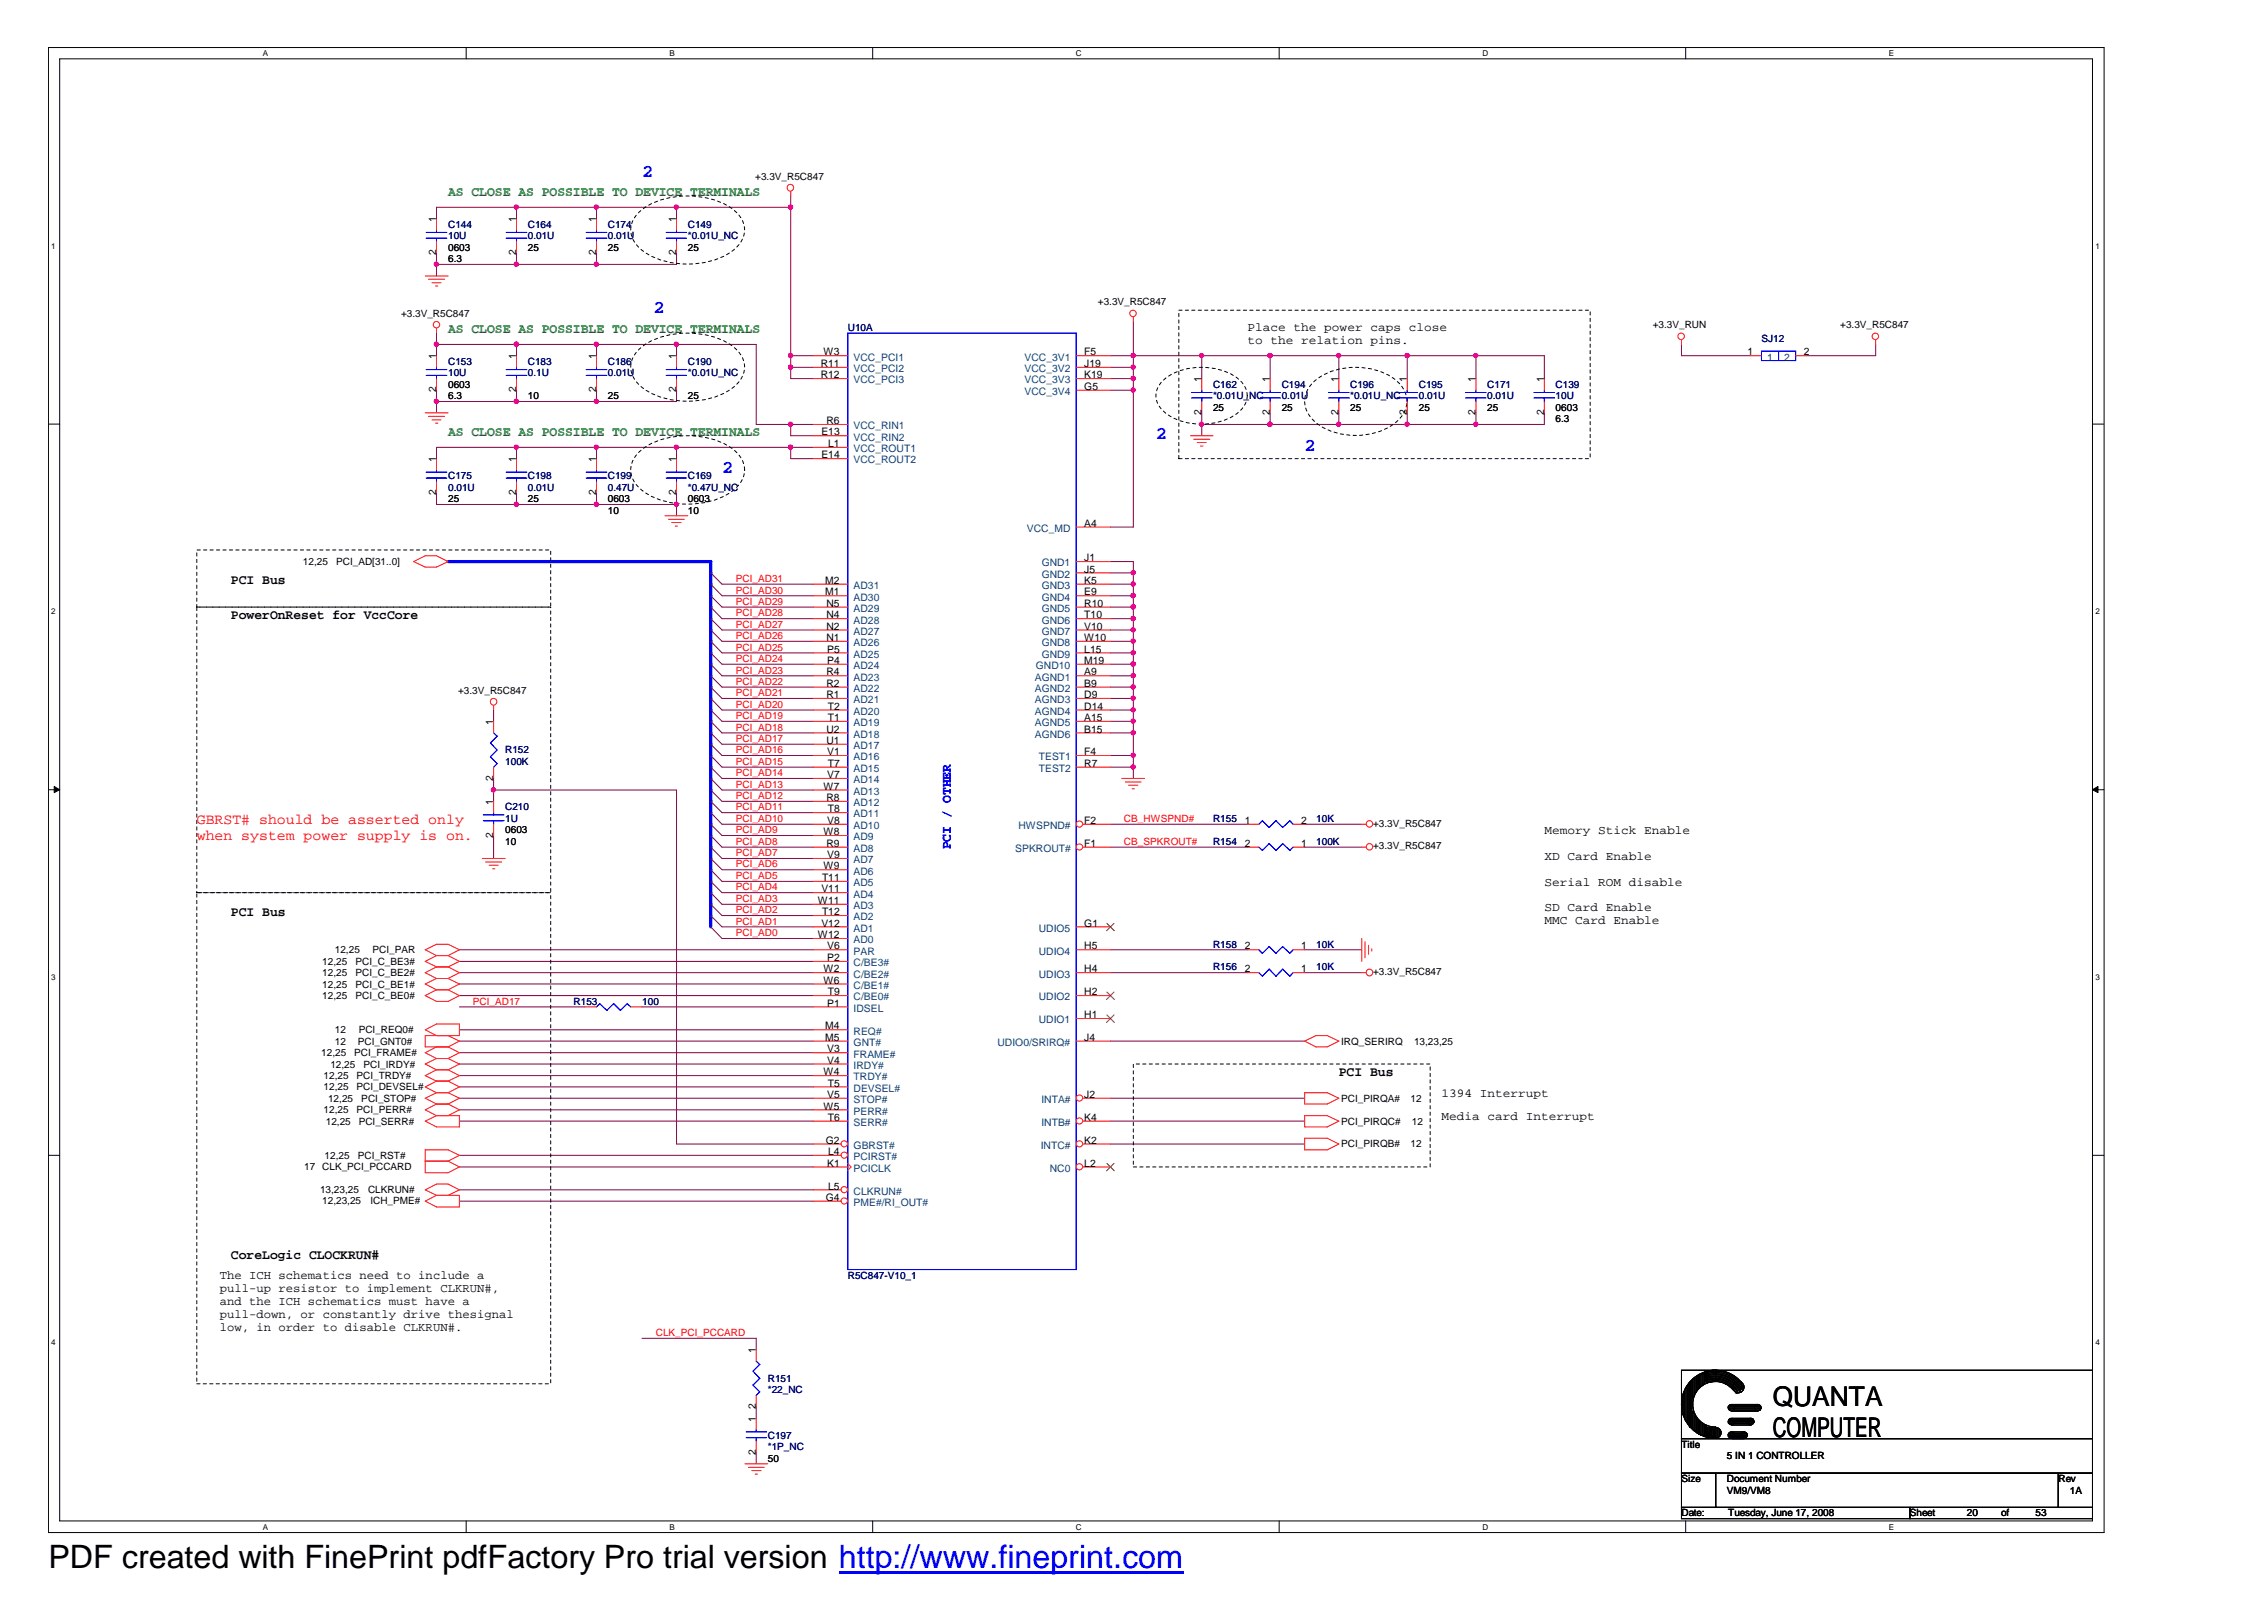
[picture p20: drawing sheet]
<svg xmlns="http://www.w3.org/2000/svg" width="297mm" height="210mm" viewBox="0 0 297 210" stroke-linecap="round" stroke-linejoin="round" font-family="sans-serif">
<defs><g id="words">
<text font-size="4.2" x="6.3" y="205.7">PDF created with FinePrint pdfFactory Pro trial version http://www.fineprint.com</text>
<g font-size="3.6">
<text x="232.6" y="184.4">QUANTA</text>
<text x="232.6" y="188.5">COMPUTER</text>
</g>
<g font-size="2.4" fill="#00f">
<text x="84.2" y="23.2">2</text>
<text x="85.8" y="41.1">2</text>
<text x="151.7" y="57.6">2</text>
<text x="171.2" y="59.1">2</text>
<text x="94.7" y="62.1">2</text>
</g>
<g font-size="1.9" fill="#f00">
<text x="25.8" y="108.1">GBRST# should be asserted only</text>
<text x="25.8" y="110.2">when system power supply is on.</text>
</g>
<g font-size="1.8" fill="#008000">
<text x="58.8" y="25.7">AS CLOSE AS POSSIBLE TO DEVICE TERMINALS</text>
<text x="58.8" y="43.7">AS CLOSE AS POSSIBLE TO DEVICE TERMINALS</text>
<text x="58.8" y="57.2">AS CLOSE AS POSSIBLE TO DEVICE TERMINALS</text>
</g>
<g font-size="1.8">
<text x="30.3" y="76.7">PCI Bus</text>
<text x="30.3" y="81.2">PowerOnReset for VccCore</text>
<text x="30.3" y="120.2">PCI Bus</text>
<text x="175.7" y="141.1">PCI Bus</text>
<text x="30.3" y="165.1">CoreLogic CLOCKRUN#</text>
</g>
<text font-size="1.8" fill="#00f" x="124.8" y="111.4" transform="rotate(-90 124.8 111.4)">PCI / OTHER</text>
<g font-size="1.6">
<text x="163.7" y="43.4">Place the power caps close</text>
<text x="163.7" y="45.1">to the relation pins.</text>
<text x="202.6" y="109.4">Memory Stick Enable</text>
<text x="202.6" y="112.8">XD Card Enable</text>
<text x="202.6" y="116.2">Serial ROM disable</text>
<text x="202.6" y="119.6">SD Card Enable</text>
<text x="202.6" y="121.3">MMC Card Enable</text>
<text x="189.1" y="143.9">1394 Interrupt</text>
<text x="189.1" y="146.9">Media card Interrupt</text>
<text x="28.8" y="167.8">The ICH schematics need to include a</text>
<text x="28.8" y="169.5">pull-up resistor to implement CLKRUN#,</text>
<text x="28.8" y="171.2">and the ICH schematics must have a</text>
<text x="28.8" y="172.9">pull-down, or constantly drive thesignal</text>
<text x="28.8" y="174.6">low, in order to disable CLKRUN#.</text>
</g>
<g font-size="1.4">
<text x="57.2" y="29.1" transform="rotate(-90 57.2 29.1)">1</text>
<text x="67.7" y="29.1" transform="rotate(-90 67.7 29.1)">1</text>
<text x="78.2" y="29.1" transform="rotate(-90 78.2 29.1)">1</text>
<text x="88.7" y="29.1" transform="rotate(-90 88.7 29.1)">1</text>
<text x="57.2" y="33.5" transform="rotate(-90 57.2 33.5)">2</text>
<text x="67.7" y="33.5" transform="rotate(-90 67.7 33.5)">2</text>
<text x="78.2" y="33.5" transform="rotate(-90 78.2 33.5)">2</text>
<text x="88.7" y="33.5" transform="rotate(-90 88.7 33.5)">2</text>
<text x="57.2" y="47.1" transform="rotate(-90 57.2 47.1)">1</text>
<text x="67.7" y="47.1" transform="rotate(-90 67.7 47.1)">1</text>
<text x="78.2" y="47.1" transform="rotate(-90 78.2 47.1)">1</text>
<text x="88.7" y="47.1" transform="rotate(-90 88.7 47.1)">1</text>
<text x="108.1" y="46.6">W3</text>
<text x="142.3" y="46.6">F5</text>
<text x="229.3" y="46.6">1</text>
<text x="236.7" y="46.6">2</text>
<text x="57.2" y="51.5" transform="rotate(-90 57.2 51.5)">2</text>
<text x="67.7" y="51.5" transform="rotate(-90 67.7 51.5)">2</text>
<text x="78.2" y="51.5" transform="rotate(-90 78.2 51.5)">2</text>
<text x="88.7" y="51.5" transform="rotate(-90 88.7 51.5)">2</text>
<text x="107.7" y="48.1">R11</text>
<text x="107.7" y="49.6">R12</text>
<text x="142.3" y="51.2">G5</text>
<text x="142.3" y="48.1">J19</text>
<text x="142.3" y="49.6">K19</text>
<text x="157.6" y="50.1" transform="rotate(-90 157.6 50.1)">1</text>
<text x="166.6" y="50.1" transform="rotate(-90 166.6 50.1)">1</text>
<text x="175.6" y="50.1" transform="rotate(-90 175.6 50.1)">1</text>
<text x="184.6" y="50.1" transform="rotate(-90 184.6 50.1)">1</text>
<text x="193.6" y="50.1" transform="rotate(-90 193.6 50.1)">1</text>
<text x="202.6" y="50.1" transform="rotate(-90 202.6 50.1)">1</text>
<text x="107.8" y="57.1">E13</text>
<text x="108.5" y="55.6">R6</text>
<text x="108.7" y="58.6">L1</text>
<text x="157.6" y="54.5" transform="rotate(-90 157.6 54.5)">2</text>
<text x="166.6" y="54.5" transform="rotate(-90 166.6 54.5)">2</text>
<text x="175.6" y="54.5" transform="rotate(-90 175.6 54.5)">2</text>
<text x="184.6" y="54.5" transform="rotate(-90 184.6 54.5)">2</text>
<text x="193.6" y="54.5" transform="rotate(-90 193.6 54.5)">2</text>
<text x="202.6" y="54.5" transform="rotate(-90 202.6 54.5)">2</text>
<text x="57.2" y="65" transform="rotate(-90 57.2 65)">2</text>
<text x="57.2" y="60.6" transform="rotate(-90 57.2 60.6)">1</text>
<text x="67.7" y="65" transform="rotate(-90 67.7 65)">2</text>
<text x="67.7" y="60.6" transform="rotate(-90 67.7 60.6)">1</text>
<text x="78.2" y="65" transform="rotate(-90 78.2 65)">2</text>
<text x="78.2" y="60.6" transform="rotate(-90 78.2 60.6)">1</text>
<text x="88.7" y="65" transform="rotate(-90 88.7 65)">2</text>
<text x="88.7" y="60.6" transform="rotate(-90 88.7 60.6)">1</text>
<text x="107.8" y="60.1">E14</text>
<text x="142.3" y="69.1">A4</text>
<text x="108.3" y="76.6">M2</text>
<text x="142.3" y="73.6">J1</text>
<text x="142.3" y="75.1">J5</text>
<text x="142.3" y="76.6">K5</text>
<text x="108.3" y="78.1">M1</text>
<text x="108.5" y="82.6">N2</text>
<text x="108.5" y="81.1">N4</text>
<text x="108.5" y="79.6">N5</text>
<text x="142.3" y="78.1">E9</text>
<text x="142.3" y="79.6">R10</text>
<text x="142.3" y="81.1">T10</text>
<text x="142.3" y="82.6">V10</text>
<text x="108.5" y="88.6">R4</text>
<text x="108.5" y="84.1">N1</text>
<text x="108.5" y="87.1">P4</text>
<text x="108.5" y="85.6">P5</text>
<text x="142.3" y="84.1">W10</text>
<text x="142.3" y="85.6">L15</text>
<text x="142.3" y="87.1">M19</text>
<text x="142.3" y="88.6">A9</text>
<text x="64.7" y="95.1" transform="rotate(-90 64.7 95.1)">1</text>
<text x="108.5" y="91.6">R1</text>
<text x="108.5" y="90.1">R2</text>
<text x="108.6" y="94.6">T1</text>
<text x="108.6" y="93.1">T2</text>
<text x="142.3" y="93.1">D14</text>
<text x="142.3" y="94.6">A15</text>
<text x="142.3" y="91.6">D9</text>
<text x="142.3" y="90.1">B9</text>
<text x="108.5" y="97.6">U1</text>
<text x="108.5" y="96.1">U2</text>
<text x="108.5" y="99.1">V1</text>
<text x="108.6" y="100.6">T7</text>
<text x="142.3" y="100.6">R7</text>
<text x="142.3" y="99.1">F4</text>
<text x="142.3" y="96.1">B15</text>
<text x="64.7" y="105.6" transform="rotate(-90 64.7 105.6)">1</text>
<text x="64.7" y="102.5" transform="rotate(-90 64.7 102.5)">2</text>
<text x="108.1" y="103.6">W7</text>
<text x="108.5" y="105.1">R8</text>
<text x="108.5" y="102.1">V7</text>
<text x="108.6" y="106.6">T8</text>
<text x="64.7" y="110" transform="rotate(-90 64.7 110)">2</text>
<text x="108.1" y="109.6">W8</text>
<text x="108.5" y="111.1">R9</text>
<text x="108.5" y="112.6">V9</text>
<text x="108.5" y="108.1">V8</text>
<text x="142.3" y="108.1">F2</text>
<text x="142.3" y="111.1">F1</text>
<text x="163.4" y="111.1">2</text>
<text x="163.4" y="108.1">1</text>
<text x="170.7" y="111.1">1</text>
<text x="170.7" y="108.1">2</text>
<text x="107.3" y="118.6">W11</text>
<text x="107.8" y="117.1">V11</text>
<text x="107.9" y="115.6">T11</text>
<text x="108.1" y="114.1">W9</text>
<text x="107.3" y="123.1">W12</text>
<text x="107.8" y="121.6">V12</text>
<text x="107.9" y="120.1">T12</text>
<text x="108.5" y="124.6">V6</text>
<text x="142.3" y="121.6">G1</text>
<text x="142.3" y="124.6">H5</text>
<text x="163.4" y="124.6">2</text>
<text x="170.7" y="124.6">1</text>
<text x="108.1" y="129">W6</text>
<text x="108.1" y="127.6">W2</text>
<text x="108.5" y="126.1">P2</text>
<text x="108.6" y="130.6">T9</text>
<text x="142.3" y="127.6">H4</text>
<text x="142.3" y="130.6">H2</text>
<text x="163.4" y="127.6">2</text>
<text x="170.7" y="127.6">1</text>
<text x="108.3" y="135.1">M4</text>
<text x="108.3" y="136.5">M5</text>
<text x="108.5" y="132.1">P1</text>
<text x="142.3" y="136.5">J4</text>
<text x="142.3" y="133.6">H1</text>
<text x="108.1" y="141.1">W4</text>
<text x="108.5" y="139.5">V4</text>
<text x="108.5" y="138.1">V3</text>
<text x="108.6" y="142.6">T5</text>
<text x="108.1" y="145.6">W5</text>
<text x="108.5" y="144">V5</text>
<text x="108.6" y="147">T6</text>
<text x="142.3" y="144">J2</text>
<text x="142.3" y="147">K4</text>
<text x="108.4" y="150">G2</text>
<text x="108.5" y="153">K1</text>
<text x="108.7" y="151.5">L4</text>
<text x="142.3" y="150">K2</text>
<text x="142.3" y="153">L2</text>
<text x="108.4" y="157.5">G4</text>
<text x="108.7" y="156.1">L5</text>
<text x="99.2" y="177.5" transform="rotate(-90 99.2 177.5)">1</text>
<text x="99.2" y="184.9" transform="rotate(-90 99.2 184.9)">2</text>
<text x="99.2" y="190.9" transform="rotate(-90 99.2 190.9)">2</text>
<text x="99.2" y="186.5" transform="rotate(-90 99.2 186.5)">1</text>
</g>
<g font-size="1.4" fill="#004080">
<text x="112" y="47.3">VCC_PCI1</text>
<text x="134.5" y="47.3">VCC_3V1</text>
<text x="231.9" y="47.3">1</text>
<text x="234.1" y="47.3">2</text>
<text x="112" y="48.8">VCC_PCI2</text>
<text x="112" y="50.3">VCC_PCI3</text>
<text x="134.5" y="51.8">VCC_3V4</text>
<text x="134.5" y="48.8">VCC_3V2</text>
<text x="134.5" y="50.3">VCC_3V3</text>
<text x="112" y="59.3">VCC_ROUT1</text>
<text x="112" y="56.3">VCC_RIN1</text>
<text x="112" y="57.8">VCC_RIN2</text>
<text x="112" y="60.8">VCC_ROUT2</text>
<text x="134.7" y="69.8">VCC_MD</text>
<text x="112" y="77.3">AD31</text>
<text x="136.7" y="74.3">GND1</text>
<text x="136.7" y="75.8">GND2</text>
<text x="136.7" y="77.3">GND3</text>
<text x="112" y="83.3">AD27</text>
<text x="112" y="81.8">AD28</text>
<text x="112" y="80.3">AD29</text>
<text x="112" y="78.8">AD30</text>
<text x="136.7" y="78.8">GND4</text>
<text x="136.7" y="80.3">GND5</text>
<text x="136.7" y="81.8">GND6</text>
<text x="136.7" y="83.3">GND7</text>
<text x="112" y="89.3">AD23</text>
<text x="112" y="87.8">AD24</text>
<text x="112" y="86.3">AD25</text>
<text x="112" y="84.8">AD26</text>
<text x="135.8" y="89.3">AGND1</text>
<text x="135.9" y="87.8">GND10</text>
<text x="136.7" y="84.8">GND8</text>
<text x="136.7" y="86.3">GND9</text>
<text x="112" y="95.3">AD19</text>
<text x="112" y="93.8">AD20</text>
<text x="112" y="92.3">AD21</text>
<text x="112" y="90.8">AD22</text>
<text x="135.8" y="93.8">AGND4</text>
<text x="135.8" y="95.3">AGND5</text>
<text x="135.8" y="92.3">AGND3</text>
<text x="135.8" y="90.8">AGND2</text>
<text x="112" y="101.3">AD15</text>
<text x="112" y="99.8">AD16</text>
<text x="112" y="98.3">AD17</text>
<text x="112" y="96.8">AD18</text>
<text x="135.8" y="96.8">AGND6</text>
<text x="136.3" y="101.3">TEST2</text>
<text x="136.3" y="99.8">TEST1</text>
<text x="112" y="107.2">AD11</text>
<text x="112" y="105.8">AD12</text>
<text x="112" y="104.3">AD13</text>
<text x="112" y="102.8">AD14</text>
<text x="112" y="113.3">AD7</text>
<text x="112" y="111.8">AD8</text>
<text x="112" y="110.3">AD9</text>
<text x="112" y="108.8">AD10</text>
<text x="133.2" y="111.8">SPKROUT#</text>
<text x="133.6" y="108.8">HWSPND#</text>
<text x="112" y="119.3">AD3</text>
<text x="112" y="117.7">AD4</text>
<text x="112" y="116.3">AD5</text>
<text x="112" y="114.7">AD6</text>
<text x="112" y="123.8">AD0</text>
<text x="112" y="122.2">AD1</text>
<text x="112" y="120.7">AD2</text>
<text x="112" y="125.2">PAR</text>
<text x="136.3" y="122.2">UDIO5</text>
<text x="136.3" y="125.2">UDIO4</text>
<text x="112" y="131.2">C/BE0#</text>
<text x="112" y="129.7">C/BE1#</text>
<text x="112" y="128.2">C/BE2#</text>
<text x="112" y="126.8">C/BE3#</text>
<text x="136.3" y="128.2">UDIO3</text>
<text x="136.3" y="131.2">UDIO2</text>
<text x="112" y="135.7">REQ#</text>
<text x="112" y="137.2">GNT#</text>
<text x="112" y="132.7">IDSEL</text>
<text x="130.9" y="137.2">UDIO0/SRIRQ#</text>
<text x="136.3" y="134.3">UDIO1</text>
<text x="112" y="143.2">DEVSEL#</text>
<text x="112" y="141.7">TRDY#</text>
<text x="112" y="140.2">IRDY#</text>
<text x="112" y="138.7">FRAME#</text>
<text x="112" y="147.7">SERR#</text>
<text x="112" y="146.2">PERR#</text>
<text x="112" y="144.7">STOP#</text>
<text x="136.7" y="144.7">INTA#</text>
<text x="136.7" y="147.7">INTB#</text>
<text x="112" y="152.2">PCIRST#</text>
<text x="112" y="153.7">PCICLK</text>
<text x="112" y="150.7">GBRST#</text>
<text x="136.6" y="150.7">INTC#</text>
<text x="137.8" y="153.7">NC0</text>
<text x="112" y="158.2">PME#/RI_OUT#</text>
<text x="112" y="156.7">CLKRUN#</text>
</g>
<g font-size="1.3">
<text x="99.1" y="23.6">+3.3V_R5C847</text>
<text x="58.8" y="34.4">6.3</text>
<text x="58.8" y="32.9">0603</text>
<text x="69.3" y="32.9">25</text>
<text x="79.8" y="32.9">25</text>
<text x="90.3" y="32.9">25</text>
<text x="52.6" y="41.6">+3.3V_R5C847</text>
<text x="144.1" y="40.1">+3.3V_R5C847</text>
<text x="216.9" y="43.1">+3.3V_RUN</text>
<text x="241.5" y="43.1">+3.3V_R5C847</text>
<text x="58.8" y="52.4">6.3</text>
<text x="58.8" y="50.9">0603</text>
<text x="69.3" y="52.4">10</text>
<text x="79.8" y="52.4">25</text>
<text x="90.3" y="52.4">25</text>
<text x="159.2" y="53.9">25</text>
<text x="168.2" y="53.9">25</text>
<text x="177.2" y="53.9">25</text>
<text x="186.2" y="53.9">25</text>
<text x="195.2" y="53.9">25</text>
<text x="204.1" y="53.9">0603</text>
<text x="204.1" y="55.3">6.3</text>
<text x="58.8" y="65.8">25</text>
<text x="69.3" y="65.8">25</text>
<text x="79.8" y="65.8">0603</text>
<text x="90.3" y="65.8">0603</text>
<text x="79.8" y="67.4">10</text>
<text x="90.3" y="67.4">10</text>
<text x="39.8" y="74.1">12,25</text>
<text x="44.1" y="74.1">PCI_AD[31..0]</text>
<text x="60.1" y="91">+3.3V_R5C847</text>
<text x="66.3" y="110.8">10</text>
<text x="66.3" y="109.3">0603</text>
<text x="180.2" y="111.4">+3.3V_R5C847</text>
<text x="180.2" y="108.4">+3.3V_R5C847</text>
<text x="43.9" y="125.1">12,25</text>
<text x="48.9" y="125.1">PCI_PAR</text>
<text x="42.3" y="128">12,25</text>
<text x="42.3" y="129.6">12,25</text>
<text x="42.3" y="126.5">12,25</text>
<text x="42.3" y="131">12,25</text>
<text x="46.7" y="128">PCI_C_BE2#</text>
<text x="46.7" y="129.6">PCI_C_BE1#</text>
<text x="46.7" y="126.5">PCI_C_BE3#</text>
<text x="46.7" y="131">PCI_C_BE0#</text>
<text x="180.2" y="127.9">+3.3V_R5C847</text>
<text x="43.9" y="137">12</text>
<text x="43.9" y="135.5">12</text>
<text x="46.9" y="137">PCI_GNT0#</text>
<text x="47.1" y="135.5">PCI_REQ0#</text>
<text x="176" y="137">IRQ_SERIRQ</text>
<text x="185.6" y="137">13,23,25</text>
<text x="42.2" y="138.5">12,25</text>
<text x="42.5" y="143">12,25</text>
<text x="42.5" y="141.5">12,25</text>
<text x="43.3" y="140.1">12,25</text>
<text x="46.5" y="138.5">PCI_FRAME#</text>
<text x="46.8" y="143">PCI_DEVSEL#</text>
<text x="46.8" y="141.5">PCI_TRDY#</text>
<text x="47.7" y="140.1">PCI_IRDY#</text>
<text x="42.5" y="146">12,25</text>
<text x="42.8" y="147.5">12,25</text>
<text x="43.1" y="144.5">12,25</text>
<text x="46.8" y="146">PCI_PERR#</text>
<text x="47.1" y="147.5">PCI_SERR#</text>
<text x="47.4" y="144.5">PCI_STOP#</text>
<text x="176" y="147.5">PCI_PIRQC#</text>
<text x="176" y="144.5">PCI_PIRQA#</text>
<text x="185.1" y="144.5">12</text>
<text x="185.3" y="147.5">12</text>
<text x="39.9" y="153.5">17 CLK_PCI_PCCARD</text>
<text x="42.6" y="152">12,25</text>
<text x="46.9" y="152">PCI_RST#</text>
<text x="176" y="150.5">PCI_PIRQB#</text>
<text x="185.1" y="150.5">12</text>
<text x="42" y="156.5">13,23,25</text>
<text x="42.3" y="158">12,23,25</text>
<text x="48.3" y="156.5">CLKRUN#</text>
<text x="48.6" y="158">ICH_PME#</text>
<text x="100.8" y="191.7">50</text>
<text x="220.6" y="189.9">Title</text>
<text x="226.6" y="191.4">5 IN 1 CONTROLLER</text>
<text x="220.6" y="194.5">Size</text>
<text x="226.6" y="195.9">VM9/VM8</text>
<text x="226.6" y="194.5">Document Number</text>
<text x="270.1" y="194.5">Rev</text>
<text x="271.6" y="195.9">1A</text>
<text x="220.6" y="198.9">Date:</text>
<text x="226.8" y="198.9">Tuesday, June 17, 2008</text>
<text x="250.6" y="198.9">Sheet</text>
<text x="258.1" y="198.9">20</text>
<text x="262.6" y="198.9">of</text>
<text x="267.1" y="198.9">53</text>
</g>
<g font-size="1.3" fill="#000080">
<text x="58.8" y="29.9">C144</text>
<text x="69.3" y="29.9">C164</text>
<text x="79.8" y="29.9">C174</text>
<text x="90.3" y="29.9">C149</text>
<text x="58.8" y="31.4">10U</text>
<text x="69.3" y="31.4">0.01U</text>
<text x="79.8" y="31.4">0.01U</text>
<text x="90.3" y="31.4">*0.01U_NC</text>
<text x="58.8" y="47.9">C153</text>
<text x="69.3" y="47.9">C183</text>
<text x="79.8" y="47.9">C186</text>
<text x="90.3" y="47.9">C190</text>
<text x="111.3" y="43.4">U10A</text>
<text x="231.1" y="44.9">SJ12</text>
<text x="58.8" y="49.4">10U</text>
<text x="69.3" y="49.4">0.1U</text>
<text x="79.8" y="49.4">0.01U</text>
<text x="90.3" y="49.4">*0.01U_NC</text>
<text x="159.2" y="50.9">C162</text>
<text x="159.2" y="52.4">*0.01U_NC</text>
<text x="168.2" y="50.9">C194</text>
<text x="168.2" y="52.4">0.01U</text>
<text x="177.2" y="50.9">C196</text>
<text x="177.2" y="52.4">*0.01U_NC</text>
<text x="186.2" y="50.9">C195</text>
<text x="186.2" y="52.4">0.01U</text>
<text x="195.2" y="50.9">C171</text>
<text x="195.2" y="52.4">0.01U</text>
<text x="204.1" y="50.9">C139</text>
<text x="204.1" y="52.4">10U</text>
<text x="58.8" y="62.8">C175</text>
<text x="58.8" y="64.4">0.01U</text>
<text x="69.3" y="62.8">C198</text>
<text x="69.3" y="64.4">0.01U</text>
<text x="79.8" y="62.8">C199</text>
<text x="79.8" y="64.4">0.47U</text>
<text x="90.3" y="62.8">C169</text>
<text x="90.3" y="64.4">*0.47U_NC</text>
<text x="66.3" y="98.8">R152</text>
<text x="66.3" y="100.3">100K</text>
<text x="66.3" y="106.3">C210</text>
<text x="66.3" y="107.8">1U</text>
<text x="159.2" y="107.8">R155</text>
<text x="172.7" y="107.8">10K</text>
<text x="159.2" y="110.8">R154</text>
<text x="172.7" y="110.8">100K</text>
<text x="159.2" y="124.3">R158</text>
<text x="172.7" y="124.3">10K</text>
<text x="75.3" y="131.8">R153</text>
<text x="84.3" y="131.8">100</text>
<text x="159.2" y="127.3">R156</text>
<text x="172.7" y="127.3">10K</text>
<text x="111.3" y="167.7">R5C847-V10_1</text>
<text x="100.8" y="181.2">R151</text>
<text x="100.8" y="182.7">*22_NC</text>
<text x="100.8" y="188.7">C197</text>
<text x="100.8" y="190.2">*1P_NC</text>
</g>
<g font-size="1.3" fill="#f00">
<text x="96.6" y="76.3">PCI_AD31</text>
<text x="96.6" y="77.9">PCI_AD30</text>
<text x="96.6" y="82.4">PCI_AD27</text>
<text x="96.6" y="83.8">PCI_AD26</text>
<text x="96.6" y="79.3">PCI_AD29</text>
<text x="96.6" y="80.9">PCI_AD28</text>
<text x="96.6" y="89.8">PCI_AD22</text>
<text x="96.6" y="86.8">PCI_AD24</text>
<text x="96.6" y="85.4">PCI_AD25</text>
<text x="96.6" y="88.4">PCI_AD23</text>
<text x="96.6" y="94.3">PCI_AD19</text>
<text x="96.6" y="91.3">PCI_AD21</text>
<text x="96.6" y="92.9">PCI_AD20</text>
<text x="96.6" y="95.9">PCI_AD18</text>
<text x="96.6" y="97.3">PCI_AD17</text>
<text x="96.6" y="98.8">PCI_AD16</text>
<text x="96.6" y="100.3">PCI_AD15</text>
<text x="96.6" y="101.8">PCI_AD14</text>
<text x="96.6" y="106.3">PCI_AD11</text>
<text x="96.6" y="107.8">PCI_AD10</text>
<text x="96.6" y="103.3">PCI_AD13</text>
<text x="96.6" y="104.8">PCI_AD12</text>
<text x="147.5" y="107.8">CB_HWSPND#</text>
<text x="96.6" y="109.3">PCI_AD9</text>
<text x="96.6" y="112.3">PCI_AD7</text>
<text x="96.6" y="110.8">PCI_AD8</text>
<text x="96.6" y="113.8">PCI_AD6</text>
<text x="147.5" y="110.8">CB_SPKROUT#</text>
<text x="96.6" y="118.3">PCI_AD3</text>
<text x="96.6" y="115.3">PCI_AD5</text>
<text x="96.6" y="119.8">PCI_AD2</text>
<text x="96.6" y="116.8">PCI_AD4</text>
<text x="96.6" y="121.3">PCI_AD1</text>
<text x="96.6" y="122.8">PCI_AD0</text>
<text x="62.1" y="131.8">PCI_AD17</text>
<text x="86.1" y="175.3">CLK_PCI_PCCARD</text>
</g>
<g font-size="1.1">
<text x="34.5" y="7.4">A</text>
<text x="87.8" y="7.4">B</text>
<text x="141.2" y="7.4">C</text>
<text x="194.5" y="7.4">D</text>
<text x="247.9" y="7.4">E</text>
<text x="6.7" y="32.7">1</text>
<text x="275" y="32.7">1</text>
<text x="6.7" y="80.6">2</text>
<text x="275" y="80.6">2</text>
<text x="6.7" y="128.5">3</text>
<text x="275" y="128.5">3</text>
<text x="6.7" y="176.5">4</text>
<text x="275" y="176.5">4</text>
<text x="34.5" y="200.7">A</text>
<text x="87.8" y="200.7">B</text>
<text x="141.2" y="200.7">C</text>
<text x="194.5" y="200.7">D</text>
<text x="247.9" y="200.7">E</text>
</g>
</g></defs>
<g fill="none" stroke="#000" stroke-width=".13">
<path d="M6.3 6.2h269.8v194.9h-269.8zM7.8 7.7h266.8v191.8h-266.8zM61.2 6.2v1.5M114.5 6.2v1.5M167.9 6.2v1.5M221.2 6.2v1.5M6.3 55.6h1.5M274.6 55.6h1.5M6.3 103.6h1.5M274.6 103.6h1.5M6.3 151.6h1.5M274.6 151.6h1.5"/>
<path d="M220.6 179.8h54v8.9h-54zM223.9 179.9v1.5l-.1-.2v-1.1zM225.1 179.8a4.4 4.4 0 0 1 3.5 1.7M225.1 179.8h.1a4.4 4.4 0 0 0-4.6 4.5v-.1a4.4 4.4 0 0 0 4.6 4.5h-.1M225.1 179.8h-.7l-.7 .2M61.2 199.5v1.5M114.5 199.5v1.5M167.9 199.5v1.5M220.6 188.7h54v4.6h-54zM220.6 193.3h4.5v4.5h-4.5zM220.6 197.8h30v1.4h-30zM220.8 183.2v2.1l.1 .5v-3l.2-.3v3.7l.1 .2v-4.2l.2-.4v4.9l.1 .1v-5.1l.2-.2v5.8"/>
<path d="M221.2 199.5v1.5M222.1 180.9v2.6l.2-.4v-2.2l.1-.1v2l.2-.2v-1.9l.1-.2v1.8l.2-.1v-1.8h.1v1.6l.2-.2v-1.4l.2-.2v1.5l.1-.2v-1.3l.1-.1v1.4M223.9 181.3a3.1 3.1 0 0 1 3.9 1.5M223.9 181.1a3.4 3.4 0 0 1 4.1 1.7M223.9 181l1.2-.2a3.4 3.4 0 0 1 2.9 1.7M223.9 180.8l1.2-.1a3.5 3.5 0 0 1 3.2 1.9M223.9 180.7l1.2-.2a3.8 3.8 0 0 1 3.4 2.1M223.9 180.5l1.2-.1a3.9 3.9 0 0 1 3.4 1.9M223.9 180.4l1.2-.2a4.1 4.1 0 0 1 3.5 2.1M223.9 180.1l1.2-.2a4.2 4.2 0 0 1 3.7 2.1M223.9 187.1v1.3h-.1v-1.3l-.2-.1v1.4l-.1-.1v-1.3l-.1-.2v1.5h-.2v-1.6l-.2-.2v1.6h-.1v-1.7l-.2-.2v1.8l-.1-.2v-1.7l-.2-.3v1.9l-.1-.1v-2.2l-.2-.3v2.3h-.1v-6.2l-.2 .2v5.9M223.9 187.3h.2v1.1h.1v-1.1h.2v1.3h-.3l.4-1.3v1.3l.2-.2v-1.1l.1 .3v1h.2v-1.2h.1v1.2h.2v-1.2h.1v1.2l.2-.2v-.8l.1 .1v.6"/>
<path d="M224 180.2l1.1-.1a4.1 4.1 0 0 1 3.7 2.1M224.1 180.1v1.1M225.1 193.3h45v4.5h-45zM225.1 181.2a2.97 2.97 0 0 1 2.3 1.1M225.1 181.2a2.98 2.98 0 0 0-3 3 2.98 2.98 0 0 0 3 3M225.1 181.2l-1.1 .2M226.9 184.4h4.1v.1h-4.2v.2h4.3l-.1 .1h-4.1l.2 .2h3.9M226.9 188h2.3v.1h-2.4v.2h2.5l-.1 .1h-2.4l.3 .2h2.1M226.9 186.2h3.2v.2h-3.2l-.1 .1h3.4l-.1 .2h-3.3l.3 .1h2.8M227.2 187.8h1.7M227.2 188.7h1.7M227.2 187h2.6"/>
<path d="M227.2 186.1h2.6M227.2 185.1h3.5M227.2 184.2h3.5M250.6 197.8h24v1.4h-24zM270.1 193.3h4.5v4.5h-4.5z"/>
<circle cx="225.1" cy="188" r=".74"/>
<circle cx="227.2" cy="188.3" r=".43"/>
<circle cx="227.2" cy="184.7" r=".43"/>
<circle cx="227.2" cy="186.5" r=".43"/>
<circle cx="228.1" cy="182" r=".75"/>
<circle cx="228.9" cy="188.3" r=".43"/>
<circle cx="229.7" cy="186.5" r=".43"/>
<circle cx="230.7" cy="184.7" r=".44"/>
</g>
<g fill="#000" stroke="#000" stroke-width=".13">
<path d="M7.1 103.2l.7 .4-.7 .4z" fill-rule="evenodd"/>
<path d="M274.6 103.6l.7-.4v.8z" fill-rule="evenodd"/>
</g>
<g fill="none" stroke="#800040" stroke-width=".13">
<path d="M57.3 33.2v3M67.8 27.2v1.5M67.8 33.2v1.5M78.3 27.2v1.5M78.3 33.2v1.5M88.8 27.2v1.5M88.8 33.2v1.5h-31.5M103.8 27.2h-46.5v1.5M103.8 25.7v24h2.9M57.3 43.7v3M57.3 51.2v3M57.3 45.2h41.9v10.5h7.5"/>
<path d="M67.8 45.2v1.5M67.8 51.2v1.5M67.8 58.7v1.5M78.3 45.2v1.5M78.3 51.2v1.5M78.3 58.7v1.5M88.8 51.2v1.5h-31.5M88.8 45.2v1.5M88.8 58.7v1.5M103.8 46.7h2.9M103.8 55.7v1.5h2.9M103.8 58.7v1.5h2.9"/>
<path d="M103.8 48.2h2.9M106.7 58.7h-49.4v1.5M145.7 46.7h56.9v3M145.7 49.7h3M145.7 48.2h3M145.7 51.2h3M148.7 42.2v26.9h-3M157.7 46.7v3M157.7 54.2v3M166.7 46.7v3M166.7 54.2v1.5M175.7 46.7v3"/>
<path d="M175.7 54.2v1.5M184.7 46.7v3M184.7 54.2v1.5M193.7 46.7v3M193.7 54.2v1.5M202.6 54.2v1.5h-44.9M220.6 45.2v1.5h9M246.1 45.2v1.5h-9M57.3 64.7v1.5h31.5M67.8 64.7v1.5M78.3 64.7v1.5M88.8 64.7v3"/>
<path d="M93.3 76.6l1.4 1.6h12M93.3 75.2l1.4 1.4h12M93.3 78.2l1.4 1.4h12M93.3 79.6l1.4 1.6h12M145.7 73.7h3v28.4M145.7 78.2h3M145.7 76.6h3M145.7 75.2h3M145.7 79.6h3M64.8 93.1v1.5M93.3 81.2l1.4 1.4h12M93.3 93.1l1.4 1.5h12"/>
<path d="M93.3 96.2l1.4 1.4h12M93.3 97.6l1.4 1.5h12M93.3 99.1l1.4 1.5h12M93.3 82.6l1.4 1.5h12M93.3 90.1l1.4 1.5h12M93.3 91.6l1.4 1.5h12M93.3 88.7l1.4 1.4h12M93.3 94.6l1.4 1.6h12M93.3 85.7l1.4 1.4h12M93.3 84.1l1.4 1.6h12M93.3 87.1l1.4 1.6h12M145.7 82.6h3"/>
<path d="M145.7 94.6h3M145.7 99.1h3M145.7 84.1h3M145.7 91.6h3M145.7 93.1h3M145.7 90.1h3M145.7 96.2h3M145.7 87.1h3M145.7 81.2h3M145.7 85.7h3M145.7 88.7h3M64.8 102.1v3"/>
<path d="M64.8 109.6v3M64.8 103.6h24v46.5h17.9M93.3 109.6l1.4 1.5h12M93.3 106.6l1.4 1.5h12M93.3 105.1l1.4 1.5h12M93.3 108.1l1.4 1.5h12M93.3 111.1l1.4 1.5h12M93.3 102.1l1.4 1.5h12M93.3 103.6l1.4 1.5h12M93.3 117.1l1.4 1.5h12M93.3 100.6l1.4 1.5h12M93.3 114.1l1.4 1.5h12"/>
<path d="M93.3 118.6l1.4 1.5h12M93.3 112.6l1.4 1.5h12M93.3 115.6l1.4 1.5h12M145.7 111.1h18M145.7 108.1h18M145.7 100.6h3M171.2 111.1h7.5M171.2 108.1h7.5M60.3 132.1h16.5M60.3 130.6h46.4M60.3 126.1h46.4M60.3 129.1h46.4"/>
<path d="M60.3 127.6h46.4M60.3 124.6h46.4M60.3 139.6h46.4M60.3 136.6h46.4M60.3 138.1h46.4M60.3 135.1h46.4M84.2 132.1h22.5M93.3 120.1l1.4 1.5h12M93.3 121.6l1.4 1.5h12M145.7 127.6h18M145.7 124.6h18M145.7 136.6h25.5"/>
<path d="M171.2 127.6h7.5M171.2 124.6h7.5M60.3 151.6h46.4M60.3 142.6h46.4M60.3 153.1h46.4M60.3 147.1h46.4M60.3 157.6h46.4M60.3 141.1h46.4M60.3 145.6h46.4M60.3 156.1h46.4M60.3 144.1h46.4M145.7 150.1h25.5"/>
<path d="M145.7 147.1h25.5M145.7 144.1h25.5M84.2 175.6h15v1.5M99.2 184.5v1.6M99.2 190.6v1.4"/>
</g>
<g fill="#f0f" stroke="#f0f" stroke-width=".13">
<circle cx="148.7" cy="93.1" r=".29"/>
<circle cx="78.2" cy="52.7" r=".29"/>
<circle cx="148.7" cy="85.6" r=".29"/>
<circle cx="148.7" cy="79.6" r=".29"/>
<circle cx="148.7" cy="81.1" r=".29"/>
<circle cx="148.7" cy="99.1" r=".29"/>
<circle cx="67.7" cy="66.2" r=".29"/>
<circle cx="148.7" cy="75.1" r=".29"/>
<circle cx="148.7" cy="78.1" r=".29"/>
<circle cx="166.6" cy="46.6" r=".29"/>
<circle cx="88.7" cy="66.2" r=".29"/>
<circle cx="148.7" cy="76.6" r=".29"/>
<circle cx="67.7" cy="27.2" r=".29"/>
<circle cx="78.2" cy="27.2" r=".29"/>
<circle cx="148.7" cy="96.1" r=".29"/>
<circle cx="148.7" cy="94.6" r=".29"/>
<circle cx="148.7" cy="82.6" r=".29"/>
<circle cx="88.7" cy="27.2" r=".29"/>
<circle cx="78.2" cy="58.7" r=".29"/>
<circle cx="64.7" cy="103.6" r=".29"/>
<circle cx="67.7" cy="45.2" r=".29"/>
<circle cx="57.2" cy="45.2" r=".29"/>
<circle cx="148.7" cy="91.6" r=".29"/>
<circle cx="148.7" cy="87.1" r=".29"/>
<circle cx="148.7" cy="84.1" r=".29"/>
<circle cx="157.7" cy="55.7" r=".29"/>
<circle cx="166.6" cy="55.7" r=".29"/>
<circle cx="103.7" cy="46.6" r=".29"/>
<circle cx="103.7" cy="27.2" r=".29"/>
<circle cx="67.7" cy="52.7" r=".29"/>
<circle cx="57.2" cy="52.7" r=".29"/>
<circle cx="78.2" cy="34.7" r=".29"/>
<circle cx="103.7" cy="48.2" r=".29"/>
<circle cx="67.7" cy="34.7" r=".29"/>
<circle cx="57.2" cy="34.7" r=".29"/>
<circle cx="88.7" cy="45.2" r=".29"/>
<circle cx="78.2" cy="66.2" r=".29"/>
<circle cx="148.7" cy="46.6" r=".29"/>
<circle cx="103.7" cy="55.7" r=".29"/>
<circle cx="67.7" cy="58.7" r=".29"/>
<circle cx="88.7" cy="58.7" r=".29"/>
<circle cx="103.7" cy="58.7" r=".29"/>
<circle cx="78.2" cy="45.2" r=".29"/>
<circle cx="148.7" cy="100.6" r=".29"/>
<circle cx="148.7" cy="88.6" r=".29"/>
<circle cx="148.7" cy="90.1" r=".29"/>
<circle cx="175.7" cy="55.7" r=".29"/>
<circle cx="175.7" cy="46.6" r=".29"/>
<circle cx="193.6" cy="55.7" r=".29"/>
<circle cx="193.6" cy="46.6" r=".29"/>
<circle cx="148.7" cy="48.2" r=".29"/>
<circle cx="157.7" cy="46.6" r=".29"/>
<circle cx="184.6" cy="55.7" r=".29"/>
<circle cx="184.6" cy="46.6" r=".29"/>
<circle cx="148.7" cy="49.6" r=".29"/>
<circle cx="148.7" cy="51.2" r=".29"/>
</g>
<path d="M58.8 73.7h34.5v47.9" fill="none" stroke="#00f" stroke-width=".42"/>
<g fill="none" stroke="#f00" stroke-width=".13">
<path d="M55.8 36.2h3M56.2 36.6h2.1M56.7 37.1h1.2M57.1 37.5h.3M57.3 28.7v1.5M57.3 31.7v1.5M78.3 28.7v1.5M78.3 31.7v1.5M103.8 25.1v.6M55.8 54.2h3M56.2 54.6h2.1M56.7 55.1h1.2"/>
<path d="M57.1 55.5h.3M57.3 43.1v.6M57.3 46.7v1.5M57.3 49.7v1.5M67.8 46.7v1.5M67.8 49.7v1.5M88.8 46.7v1.5M88.8 49.7v1.5M141.2 46.7h4.5M148.7 41.6v.6M156.2 57.2h3M156.6 57.6h2.1"/>
<path d="M157.1 58.1h1.2M157.5 58.5h.4M157.7 49.7v1.5M157.7 52.7v1.5M175.7 49.7v1.5M175.7 52.7v1.5M184.7 49.7v1.5M184.7 52.7v1.5M220.6 44.6v.6M229.6 46.7h1.5M235.6 46.7h1.5M246.1 44.6v.6"/>
<path d="M54.3 73.7l1.5-.8h1.5l1.5 .8-1.5 .7h-1.5zM57.3 60.2v1.5M57.3 63.2v1.5M87.2 67.7h3.1M87.7 68.1h2.1M88.1 68.6h1.3M88.6 69h.3M64.8 92.6v.5M63.3 112.6h3M63.7 113.1h2.1M64.2 113.5h1.2M64.6 114h.3"/>
<path d="M64.8 105.1v1.5M64.8 108.1v1.5M147.2 102.1h3M147.7 102.6h2M148.1 103h1.2M148.5 103.5h.3M178.7 111.1h.6M178.7 108.1h.6M57.3 135.9l-1.5-.8 1.5-.8h3v1.6h-4.5v1.4h3M57.3 128.4h1.5M57.3 126.8l-1.5 .8 1.5 .8M57.3 126.8h1.5"/>
<path d="M57.3 138.9l-1.5 .7 1.5 .7M57.3 138.9h1.5M57.3 129.9h1.5M57.3 128.4l-1.5 .7 1.5 .8M57.3 137.3l-1.5 .8 1.5 .8M57.3 125.4l-1.5 .7 1.5 .7M57.3 125.4h1.5M57.3 129.9l-1.5 .7 1.5 .8h1.5l1.5-.8-1.5-.7M57.3 125.4l-1.5-.8 1.5-.7h1.5l1.5 .7-1.5 .8M58.8 126.8l1.5 .8-1.5 .8M58.8 138.9l1.5 .7-1.5 .7M58.8 135.9l1.5 .7-1.5 .7"/>
<path d="M58.8 128.4l1.5 .7-1.5 .8M58.8 137.3l1.5 .8-1.5 .8M58.8 125.4l1.5 .7-1.5 .7M76.8 132.1h1.5M82.8 132.1h1.4M141.2 121.6h4.5M141.2 136.6h4.5M171.2 136.6l1.5-.7h1.5l1.5 .7-1.5 .7h-1.5zM178.7 127.6h.6M178.7 123.1v3M179.1 123.5v2.2M179.6 124v1.2"/>
<path d="M180 124.5v.3M55.8 147.1l1.5-.7h3v1.4h-3zM55.8 157.6l1.5-.8h3v1.5h-3zM55.8 150.8h3l1.5 .8-1.5 .7 1.5 .8-1.5 .8h-3zM55.8 152.3h3M57.3 140.3h1.5M57.3 144.8l-1.5 .8 1.5 .8M57.3 144.8h1.5M57.3 143.4h1.5M57.3 141.8l-1.5 .8 1.5 .8M57.3 141.8h1.5M57.3 140.3l-1.5 .8 1.5 .7"/>
<path d="M57.3 143.4l-1.5 .7 1.5 .7M57.3 156.8l-1.5-.7 1.5-.8h1.5l1.5 .8-1.5 .7M58.8 144.8l1.5 .8-1.5 .8M58.8 141.8l1.5 .8-1.5 .8M58.8 140.3l1.5 .8-1.5 .7M58.8 143.4l1.5 .7-1.5 .7M171.2 146.4h3l1.5 .7-1.5 .7h-3zM171.2 143.4h3l1.5 .7-1.5 .7h-3zM171.2 149.3h3l1.5 .8-1.5 .7h-3zM99.2 177.1v1.5M97.7 192h3.1M98.2 192.5h2.1"/>
<path d="M98.6 192.9h1.3M99.1 193.4h.3M99.2 183.1v1.4"/>
<circle cx="103.7" cy="24.6" r=".44"/>
<circle cx="57.3" cy="42.6" r=".43"/>
<circle cx="148.7" cy="41.1" r=".43"/>
<circle cx="220.6" cy="44.1" r=".43"/>
<circle cx="246.1" cy="44.1" r=".43"/>
<circle cx="64.8" cy="92.1" r=".44"/>
<circle cx="179.7" cy="108.1" r=".43"/>
<circle cx="179.7" cy="111.1" r=".43"/>
<circle cx="179.7" cy="127.6" r=".44"/>
</g>
<path d="M83.6 28.1a8.7 8.7 0 0 1 6.6-2.4 9.2 9.2 0 0 1 6.7 2.4 3 3 0 0 1-.6 4.7 10.7 10.7 0 0 1-9.5 1.3 5.5 5.5 0 0 1-3.9-3.2 2.94 2.94 0 0 1 .7-2.8zM83.6 46.1a8.7 8.7 0 0 1 6.6-2.4 9.2 9.2 0 0 1 6.7 2.4 3 3 0 0 1-.6 4.7 10.7 10.7 0 0 1-9.5 1.3 5.5 5.5 0 0 1-3.9-3.2 2.94 2.94 0 0 1 .7-2.8zM83.6 59.6a8.7 8.7 0 0 1 6.6-2.4 9.2 9.2 0 0 1 6.7 2.4 3.1 3.1 0 0 1-.6 4.7 10.7 10.7 0 0 1-9.5 1.3 5.5 5.5 0 0 1-3.9-3.2 3 3 0 0 1 .7-2.8zM152.5 50a8.1 8.1 0 0 1 8.2-1.3 4.5 4.5 0 0 1 2.9 2.5 2.74 2.74 0 0 1-1.4 3.1 8.5 8.5 0 0 1-9.1 0 2.71 2.71 0 0 1-.6-4.3zM154.7 40.7h54v19.5h-54zM172.5 50a9 9 0 0 1 10.8 0 3.3 3.3 0 0 1 0 5.3 8.9 8.9 0 0 1-10.8 0 3.3 3.3 0 0 1 0-5.3zM25.8 72.2h46.5v7.4h-46.5zM25.8 79.6h46.5v37.5h-46.5zM25.8 117.1h46.5v64.4h-46.5zM148.7 139.6h39v13.5h-39z" fill="none" stroke="#000" stroke-width=".13" stroke-dasharray=".4"/>
<g fill="none" stroke="#00f" stroke-width=".13">
<path d="M55.9 31.3h2.7M55.9 30.5h2.7M57.3 30.2v.3M57.3 31.3v.4M76.9 31.3h2.7M76.9 30.5h2.7M78.3 30.2v.3M78.3 31.3v.4M55.9 49.2h2.7M55.9 48.5h2.7M57.3 48.2v.3M57.3 49.2v.5"/>
<path d="M66.4 49.2h2.7M66.4 48.5h2.7M67.8 48.2v.3M67.8 49.2v.5M87.4 49.2h2.7M87.4 48.5h2.7M88.8 48.2v.3M88.8 49.2v.5M111.3 43.7h29.9v122.9h-29.9zM156.3 52.2h2.7M156.3 51.5h2.7M157.7 51.2v.3"/>
<path d="M157.7 52.2v.5M174.3 52.2h2.7M174.3 51.5h2.7M175.7 51.2v.3M175.7 52.2v.5M183.3 52.2h2.7M183.3 51.5h2.7M184.7 51.2v.3M184.7 52.2v.5M231.1 46.1h4.5v1.2h-4.5zM233.4 46.1v1.2M55.9 62.7h2.7"/>
<path d="M55.9 61.9h2.7M57.3 61.7v.2M57.3 62.7v.5M63.4 107.7h2.7M63.4 106.9h2.7M64.8 106.6v.3M64.8 107.7v.4M78.3 132.1l.4-.4 .9 .9 .9-.9 .9 .9 .9-.9 .5 .4M99.2 178.6l.5 .4-.9 .9 .9 .9-.9 .9 .9 .9-.5 .5"/>
</g>
<path d="M145.2 121.1l1 1M146.2 121.1l-1 1" fill="none" stroke="#804000" stroke-width=".13"/>
<circle cx="141.7" cy="144" r=".42" fill="#fff" stroke="#f00" stroke-width=".13"/>
<path d="M142.1 144.1h3.6" fill="none" stroke="#f00" stroke-width=".13"/>
<circle cx="110.8" cy="157.6" r=".42" fill="#fff" stroke="#f00" stroke-width=".13"/>
<g fill="none" stroke="#f00" stroke-width=".13">
<path d="M106.7 118.6h4.6M106.7 117.1h4.6M106.7 115.6h4.6M106.7 114.1h4.6M106.7 112.6h4.6M106.7 111.1h4.6M106.7 130.6h4.6M106.7 129.1h4.6M106.7 127.6h4.6M106.7 126.1h4.6M106.7 123.1h4.6M106.7 121.6h4.6"/>
<path d="M106.7 120.1h4.6M106.7 157.6h3.7"/>
</g>
<circle cx="141.7" cy="108.1" r=".42" fill="#fff" stroke="#f00" stroke-width=".13"/>
<g fill="none" stroke="#f00" stroke-width=".13">
<path d="M106.7 46.7h4.6M106.7 48.2h4.6M106.7 49.7h4.6M106.7 58.7h4.6M106.7 55.7h4.6M106.7 57.2h4.6M141.2 51.2h4.5M106.7 79.6h4.6M106.7 78.2h4.6M106.7 76.6h4.6M141.2 73.7h4.5M106.7 99.1h4.6"/>
<path d="M106.7 97.6h4.6M106.7 96.2h4.6M106.7 94.6h4.6M106.7 93.1h4.6M106.7 91.6h4.6M106.7 90.1h4.6M106.7 88.7h4.6M106.7 87.1h4.6M106.7 85.7h4.6M106.7 84.1h4.6M106.7 82.6h4.6M106.7 81.2h4.6"/>
<path d="M106.7 108.1h4.6M106.7 109.6h4.6M106.7 106.6h4.6M106.7 105.1h4.6M106.7 103.6h4.6M106.7 102.1h4.6M106.7 100.6h4.6M141.2 100.6h4.5M142.1 108.1h3.6M106.7 124.6h4.6M106.7 135.1h4.6M106.7 136.6h4.6"/>
<path d="M106.7 132.1h4.6M106.7 139.6h4.6M106.7 138.1h4.6M106.7 147.1h4.6M106.7 145.6h4.6M106.7 144.1h4.6M106.7 142.6h4.6M106.7 141.1h4.6"/>
</g>
<circle cx="110.8" cy="156.1" r=".42" fill="#fff" stroke="#f00" stroke-width=".13"/>
<path d="M106.7 156.1h3.7" fill="none" stroke="#f00" stroke-width=".13"/>
<circle cx="110.8" cy="151.5" r=".42" fill="#fff" stroke="#f00" stroke-width=".13"/>
<path d="M106.7 151.6h3.7M106.7 153.1h4.6M111.3 152.7l.4 .4-.4 .4" fill="none" stroke="#f00" stroke-width=".13"/>
<circle cx="110.8" cy="150.1" r=".42" fill="#fff" stroke="#f00" stroke-width=".13"/>
<g fill="none" stroke="#f00" stroke-width=".13">
<path d="M141.2 48.2h4.5M141.2 49.7h4.5M106.7 60.2h4.6M141.2 75.2h4.5M141.2 76.6h4.5M141.2 78.2h4.5M141.2 79.6h4.5M141.2 69.1h4.5M141.2 81.2h4.5M141.2 82.6h4.5M141.2 84.1h4.5M141.2 85.7h4.5"/>
<path d="M141.2 87.1h4.5M106.7 150.1h3.7"/>
</g>
<circle cx="141.7" cy="111.1" r=".42" fill="#fff" stroke="#f00" stroke-width=".13"/>
<path d="M141.2 99.1h4.5M142.1 111.1h3.6" fill="none" stroke="#f00" stroke-width=".13"/>
<circle cx="141.7" cy="147.1" r=".42" fill="#fff" stroke="#f00" stroke-width=".13"/>
<path d="M141.2 124.6h4.5M141.2 127.6h4.5M141.2 130.6h4.5M141.2 133.6h4.5M142.1 147.1h3.6" fill="none" stroke="#f00" stroke-width=".13"/>
<path d="M145.2 130.1l1 1M145.2 133.2l1 .9M146.2 130.1l-1 1M146.2 133.2l-1 .9" fill="none" stroke="#804000" stroke-width=".13"/>
<circle cx="141.7" cy="150.1" r=".42" fill="#fff" stroke="#f00" stroke-width=".13"/>
<path d="M142.1 150.1h3.6" fill="none" stroke="#f00" stroke-width=".13"/>
<circle cx="141.7" cy="153.1" r=".42" fill="#fff" stroke="#f00" stroke-width=".13"/>
<g fill="none" stroke="#f00" stroke-width=".13">
<path d="M67.8 28.7v1.5M67.8 31.7v1.5M88.8 28.7v1.5M88.8 31.7v1.5M78.3 46.7v1.5M78.3 49.7v1.5M166.7 49.7v1.5M166.7 52.7v1.5M193.7 49.7v1.5M193.7 52.7v1.5M202.6 49.7v1.5M202.6 52.7v1.5"/>
<path d="M67.8 60.2v1.5M67.8 63.2v1.5M78.3 60.2v1.5M78.3 63.2v1.5M88.8 60.2v1.5M88.8 63.2v1.5M64.8 94.6v1.6M141.2 88.7h4.5M141.2 93.1h4.5M141.2 94.6h4.5M141.2 96.2h4.5M141.2 91.6h4.5"/>
<path d="M141.2 90.1h4.5M64.8 100.6v1.5M163.7 111.1h1.5M163.7 108.1h1.5M169.7 111.1h1.5M169.7 108.1h1.5M163.7 127.6h1.5M163.7 124.6h1.5M169.7 127.6h1.5M169.7 124.6h1.5M142.1 153.1h3.6M99.2 186.1v1.5"/>
<path d="M99.2 189v1.6"/>
</g>
<path d="M145.2 152.6l1 1M146.2 152.6l-1 1" fill="none" stroke="#804000" stroke-width=".13"/>
<g fill="none" stroke="#00f" stroke-width=".13">
<path d="M66.4 31.3h2.7M66.4 30.5h2.7M67.8 30.2v.3M67.8 31.3v.4M87.4 31.3h2.7M87.4 30.5h2.7M88.8 30.2v.3M88.8 31.3v.4M76.9 49.2h2.7M76.9 48.5h2.7M78.3 48.2v.3M78.3 49.2v.5"/>
<path d="M165.4 52.2h2.6M165.4 51.5h2.6M166.7 51.2v.3M166.7 52.2v.5M192.3 52.2h2.7M192.3 51.5h2.7M193.7 51.2v.3M193.7 52.2v.5M201.3 52.2h2.7M201.3 51.5h2.7M202.6 51.2v.3M202.6 52.2v.5"/>
<path d="M66.4 62.7h2.7M66.4 61.9h2.7M67.8 61.7v.2M67.8 62.7v.5M76.9 62.7h2.7M76.9 61.9h2.7M78.3 61.7v.2M78.3 62.7v.5M87.4 62.7h2.7M87.4 61.9h2.7M88.8 61.7v.2M88.8 62.7v.5"/>
<path d="M64.8 96.2l.4 .4-.9 .9 .9 .9-.9 .9 .9 .9-.4 .4M165.2 111.1l.5 .5 .8-.9 .9 .9 .9-.9 .9 .9 .5-.5M165.2 108.1l.5-.4 .8 .9 .9-.9 .9 .9 .9-.9 .5 .4M165.2 127.6l.5 .5 .8-1 .9 1 .9-1 .9 1 .5-.5M165.2 124.6l.5 .5 .8-.9 .9 .9 .9-.9 .9 .9 .5-.5M97.9 188.6h2.7M97.9 187.8h2.7M99.2 187.6v.2M99.2 188.6v.4"/>
</g>
<g fill="#f0f" stroke="#f0f" stroke-width=".13">
<circle cx="148.7" cy="93.1" r=".29"/>
<circle cx="78.2" cy="52.7" r=".29"/>
<circle cx="148.7" cy="85.6" r=".29"/>
<circle cx="148.7" cy="79.6" r=".29"/>
<circle cx="148.7" cy="81.1" r=".29"/>
<circle cx="148.7" cy="99.1" r=".29"/>
<circle cx="67.7" cy="66.2" r=".29"/>
<circle cx="148.7" cy="75.1" r=".29"/>
<circle cx="148.7" cy="78.1" r=".29"/>
<circle cx="166.6" cy="46.6" r=".29"/>
<circle cx="88.7" cy="66.2" r=".29"/>
<circle cx="148.7" cy="76.6" r=".29"/>
<circle cx="67.7" cy="27.2" r=".29"/>
<circle cx="78.2" cy="27.2" r=".29"/>
<circle cx="148.7" cy="96.1" r=".29"/>
<circle cx="148.7" cy="94.6" r=".29"/>
<circle cx="148.7" cy="82.6" r=".29"/>
<circle cx="88.7" cy="27.2" r=".29"/>
<circle cx="78.2" cy="58.7" r=".29"/>
<circle cx="64.7" cy="103.6" r=".29"/>
<circle cx="67.7" cy="45.2" r=".29"/>
<circle cx="57.2" cy="45.2" r=".29"/>
<circle cx="148.7" cy="91.6" r=".29"/>
<circle cx="148.7" cy="87.1" r=".29"/>
<circle cx="148.7" cy="84.1" r=".29"/>
<circle cx="157.7" cy="55.7" r=".29"/>
<circle cx="166.6" cy="55.7" r=".29"/>
<circle cx="103.7" cy="46.6" r=".29"/>
<circle cx="103.7" cy="27.2" r=".29"/>
<circle cx="67.7" cy="52.7" r=".29"/>
<circle cx="57.2" cy="52.7" r=".29"/>
<circle cx="78.2" cy="34.7" r=".29"/>
<circle cx="103.7" cy="48.2" r=".29"/>
<circle cx="67.7" cy="34.7" r=".29"/>
<circle cx="57.2" cy="34.7" r=".29"/>
<circle cx="88.7" cy="45.2" r=".29"/>
<circle cx="78.2" cy="66.2" r=".29"/>
<circle cx="148.7" cy="46.6" r=".29"/>
<circle cx="103.7" cy="55.7" r=".29"/>
<circle cx="67.7" cy="58.7" r=".29"/>
<circle cx="88.7" cy="58.7" r=".29"/>
<circle cx="103.7" cy="58.7" r=".29"/>
<circle cx="78.2" cy="45.2" r=".29"/>
<circle cx="148.7" cy="100.6" r=".29"/>
<circle cx="148.7" cy="88.6" r=".29"/>
<circle cx="148.7" cy="90.1" r=".29"/>
<circle cx="175.7" cy="55.7" r=".29"/>
<circle cx="175.7" cy="46.6" r=".29"/>
<circle cx="193.6" cy="55.7" r=".29"/>
<circle cx="193.6" cy="46.6" r=".29"/>
<circle cx="148.7" cy="48.2" r=".29"/>
<circle cx="157.7" cy="46.6" r=".29"/>
<circle cx="184.6" cy="55.7" r=".29"/>
<circle cx="184.6" cy="46.6" r=".29"/>
<circle cx="148.7" cy="49.6" r=".29"/>
<circle cx="148.7" cy="51.2" r=".29"/>
</g>
<path d="M110.1 206.3h45.2" fill="none" stroke="#00f" stroke-width=".3"/>
<use href="#words"/>
</svg>
